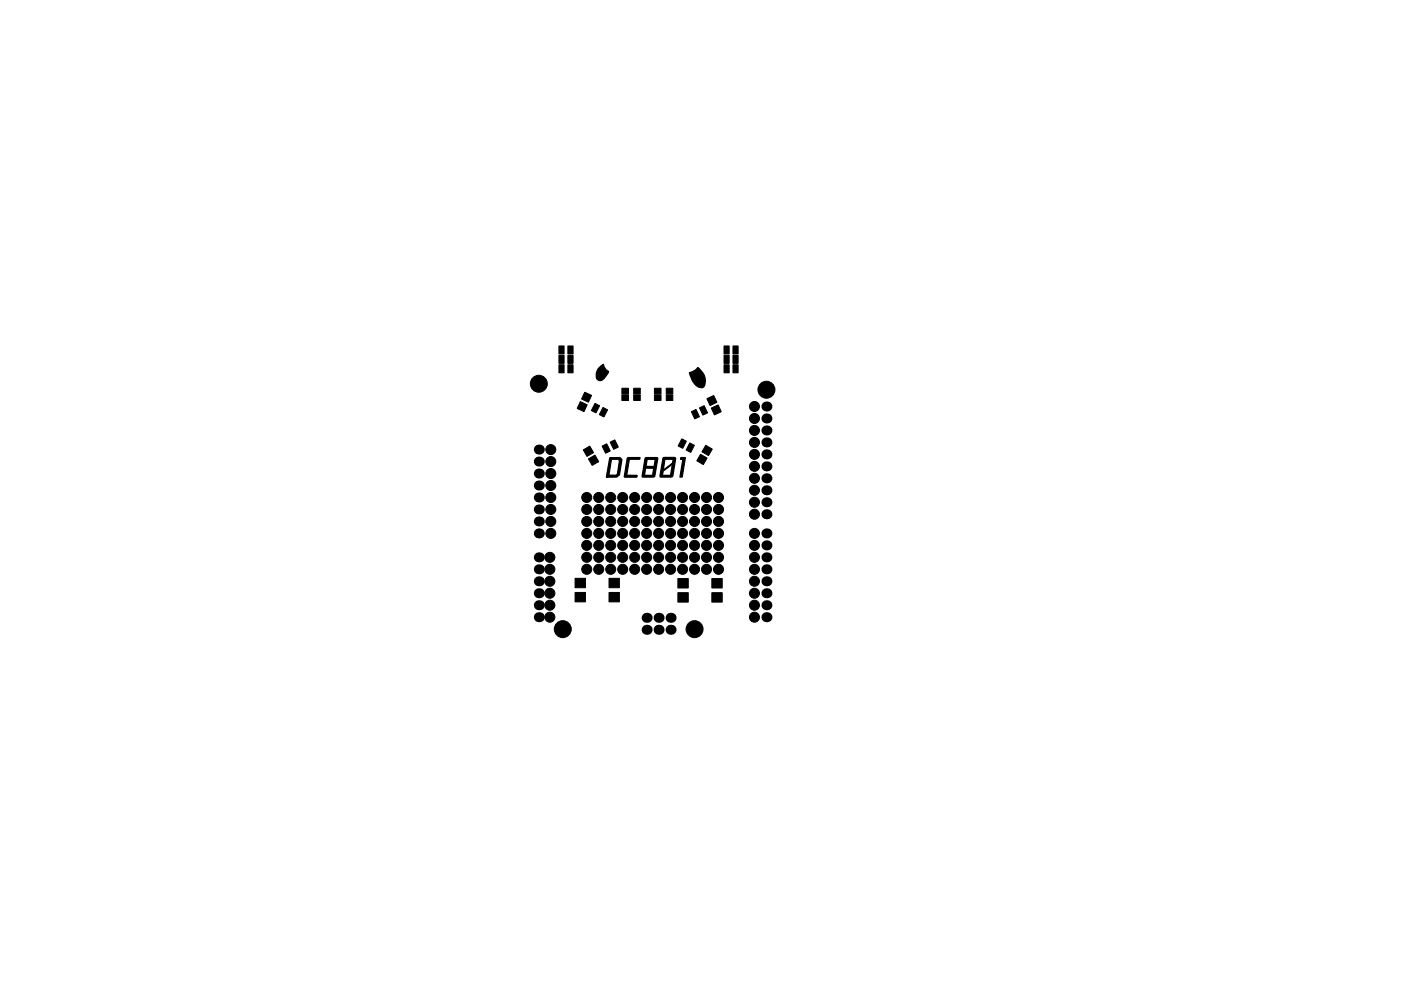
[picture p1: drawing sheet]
<svg xmlns="http://www.w3.org/2000/svg" width="297mm" height="210mm" viewBox="0 0 297 210" stroke-linecap="round" stroke-linejoin="round" font-family="sans-serif">
<g fill="#000" stroke="#000" stroke-width=".21">
<path d="M118.5 77.4h1.1v1.7h-1.1zM118.5 75.4h1.1v1.7h-1.1zM118.5 73.4h1.1v1.7h-1.1zM120.4 77.4h1.1v1.7h-1.1zM120.4 75.4h1.1v1.7h-1.1zM120.4 73.4h1.1v1.7h-1.1zM153.5 77.4h1.1v1.7h-1.1zM153.5 75.4h1.1v1.7h-1.1zM153.5 73.4h1.1v1.7h-1.1zM155.4 77.4h1.1v1.7h-1.1zM155.4 75.4h1.1v1.7h-1.1zM155.4 73.4h1.1v1.7h-1.1z"/>
<path d="M123 85.2l1.5 .7-.7 1.4-1.4-.6zM123.7 95.5l1.3-.8 .8 1.3-1.3 .8zM124 83.2l1.4 .7-.6 1.4-1.5-.6zM124.8 97.4l1.3-.8 .8 1.3-1.3 .8zM126.1 85.6l1 .5-.7 1.5-1-.5zM127.8 86.4l1 .5-.7 1.6-1-.5zM127.7 94.6l.9-.4 .8 1.5-1 .5zM129.4 93.8l1-.5 .7 1.6-1 .4zM131.8 83.8h1.4v1.2h-1.4zM131.8 82.4h1.4v1.2h-1.4zM134.3 83.8h1.5v1.2h-1.5zM134.3 82.4h1.5v1.2h-1.5z"/>
<path d="M138.8 82.4h1.4v1.2h-1.4zM138.8 83.8h1.4v1.2h-1.4zM141.2 82.4h1.4v1.2h-1.4zM141.2 83.8h1.4v1.2h-1.4zM144.5 93.1l1 .5-.7 1.5-1-.5zM146.2 94l1 .5-.7 1.5-1-.5zM146.6 87.3l1-.4 .7 1.5-1 .5zM148.5 96.4l1.4 .8-.8 1.4-1.4-.8zM148.3 86.5l1-.4 .7 1.5-1 .5zM149.6 94.5l1.4 .8-.8 1.4-1.4-.8zM149.9 84.6l1.4-.7 .7 1.5-1.5 .6zM150.8 86.6l1.5-.7 .6 1.5-1.4 .6z"/>
<path d="M121.9 122.7h2.2v2h-2.2zM121.9 125.7h2.2v2h-2.2zM129.1 122.7h2.2v2h-2.2zM129.1 125.7h2.2v2h-2.2zM143.7 125.7h2.2v2h-2.2zM143.7 122.7h2.2v2h-2.2zM150.9 125.7h2.2v2h-2.2zM150.9 122.7h2.2v2h-2.2z"/>
<circle cx="114.2" cy="81.4" r="1.8"/>
<circle cx="116.8" cy="95.4" r="1.06"/>
<circle cx="116.8" cy="97.9" r="1.06"/>
<circle cx="160" cy="98.9" r="1.06"/>
<circle cx="160" cy="93.9" r="1.06"/>
<circle cx="160" cy="91.3" r="1.06"/>
<circle cx="160" cy="86.2" r="1.06"/>
<circle cx="160" cy="88.8" r="1.06"/>
<circle cx="160" cy="96.4" r="1.06"/>
<circle cx="162.5" cy="82.7" r="1.8"/>
<circle cx="116.6" cy="118.2" r="1.06"/>
<circle cx="116.8" cy="110.6" r="1.06"/>
<circle cx="116.8" cy="100.5" r="1.06"/>
<circle cx="116.8" cy="113.2" r="1.06"/>
<circle cx="116.8" cy="108.1" r="1.06"/>
<circle cx="116.8" cy="105.5" r="1.06"/>
<circle cx="116.8" cy="103" r="1.06"/>
<circle cx="124.4" cy="113.2" r="1.06"/>
<circle cx="124.4" cy="108.1" r="1.06"/>
<circle cx="124.4" cy="118.2" r="1.06"/>
<circle cx="124.4" cy="105.5" r="1.06"/>
<circle cx="124.4" cy="115.7" r="1.06"/>
<circle cx="124.4" cy="110.6" r="1.06"/>
<circle cx="126.9" cy="113.2" r="1.06"/>
<circle cx="126.9" cy="108.1" r="1.06"/>
<circle cx="126.9" cy="105.5" r="1.06"/>
<circle cx="126.9" cy="118.2" r="1.06"/>
<circle cx="126.9" cy="115.7" r="1.06"/>
<circle cx="126.9" cy="110.6" r="1.06"/>
<circle cx="129.5" cy="113.2" r="1.06"/>
<circle cx="129.5" cy="105.5" r="1.06"/>
<circle cx="129.5" cy="108.1" r="1.06"/>
<circle cx="129.5" cy="118.2" r="1.06"/>
<circle cx="129.5" cy="110.6" r="1.06"/>
<circle cx="129.5" cy="115.7" r="1.06"/>
<circle cx="132" cy="113.2" r="1.06"/>
<circle cx="132" cy="105.5" r="1.06"/>
<circle cx="132" cy="115.7" r="1.06"/>
<circle cx="132" cy="108.1" r="1.06"/>
<circle cx="132" cy="118.2" r="1.06"/>
<circle cx="132" cy="110.6" r="1.06"/>
<circle cx="134.6" cy="115.7" r="1.06"/>
<circle cx="134.6" cy="105.5" r="1.06"/>
<circle cx="134.6" cy="113.2" r="1.06"/>
<circle cx="134.6" cy="108.1" r="1.06"/>
<circle cx="134.6" cy="118.2" r="1.06"/>
<circle cx="134.6" cy="110.6" r="1.06"/>
<circle cx="137.1" cy="105.5" r="1.06"/>
<circle cx="137.1" cy="115.7" r="1.06"/>
<circle cx="137.1" cy="118.2" r="1.06"/>
<circle cx="137.1" cy="113.2" r="1.06"/>
<circle cx="137.1" cy="110.6" r="1.06"/>
<circle cx="137.1" cy="108.1" r="1.06"/>
<circle cx="139.6" cy="108.1" r="1.06"/>
<circle cx="139.6" cy="113.2" r="1.06"/>
<circle cx="139.6" cy="105.5" r="1.06"/>
<circle cx="139.6" cy="115.7" r="1.06"/>
<circle cx="139.6" cy="118.2" r="1.06"/>
<circle cx="139.6" cy="110.6" r="1.06"/>
<circle cx="142.2" cy="108.1" r="1.06"/>
<circle cx="142.2" cy="110.6" r="1.06"/>
<circle cx="142.2" cy="115.7" r="1.06"/>
<circle cx="142.2" cy="113.2" r="1.06"/>
<circle cx="142.2" cy="105.5" r="1.06"/>
<circle cx="142.2" cy="118.2" r="1.06"/>
<circle cx="144.7" cy="118.2" r="1.06"/>
<circle cx="144.7" cy="115.7" r="1.06"/>
<circle cx="144.7" cy="105.5" r="1.06"/>
<circle cx="144.7" cy="108.1" r="1.06"/>
<circle cx="144.7" cy="110.6" r="1.06"/>
<circle cx="144.7" cy="113.2" r="1.06"/>
<circle cx="147.3" cy="105.5" r="1.06"/>
<circle cx="147.3" cy="115.7" r="1.06"/>
<circle cx="147.3" cy="118.2" r="1.06"/>
<circle cx="147.3" cy="110.6" r="1.06"/>
<circle cx="147.3" cy="108.1" r="1.06"/>
<circle cx="147.3" cy="113.2" r="1.06"/>
<circle cx="149.8" cy="115.7" r="1.06"/>
<circle cx="149.8" cy="105.5" r="1.06"/>
<circle cx="149.8" cy="110.6" r="1.06"/>
<circle cx="149.8" cy="108.1" r="1.06"/>
<circle cx="149.8" cy="118.2" r="1.06"/>
<circle cx="149.8" cy="113.2" r="1.06"/>
<circle cx="152.3" cy="118.2" r="1.06"/>
<circle cx="152.3" cy="115.7" r="1.06"/>
<circle cx="152.3" cy="110.6" r="1.06"/>
<circle cx="152.3" cy="108.1" r="1.06"/>
<circle cx="152.3" cy="105.5" r="1.06"/>
<circle cx="152.3" cy="113.2" r="1.06"/>
<circle cx="160" cy="113.2" r="1.06"/>
<circle cx="160" cy="115.7" r="1.06"/>
<circle cx="160" cy="101.5" r="1.06"/>
<circle cx="160" cy="106.6" r="1.06"/>
<circle cx="160" cy="109.1" r="1.06"/>
<circle cx="160" cy="104" r="1.06"/>
<circle cx="160" cy="118.2" r="1.06"/>
<circle cx="116.6" cy="125.9" r="1.06"/>
<circle cx="116.6" cy="120.8" r="1.06"/>
<circle cx="116.6" cy="123.3" r="1.06"/>
<circle cx="116.6" cy="130.9" r="1.06"/>
<circle cx="116.6" cy="128.4" r="1.06"/>
<circle cx="119.3" cy="133.5" r="1.8"/>
<circle cx="124.4" cy="120.8" r="1.06"/>
<circle cx="126.9" cy="120.8" r="1.06"/>
<circle cx="129.5" cy="120.8" r="1.06"/>
<circle cx="132" cy="120.8" r="1.06"/>
<circle cx="134.6" cy="120.8" r="1.06"/>
<circle cx="137.1" cy="120.8" r="1.06"/>
<circle cx="139.6" cy="120.8" r="1.06"/>
<circle cx="142.2" cy="120.8" r="1.06"/>
<circle cx="144.7" cy="120.8" r="1.06"/>
<circle cx="147.3" cy="120.8" r="1.06"/>
<circle cx="147.3" cy="133.5" r="1.8"/>
<circle cx="149.8" cy="120.8" r="1.06"/>
<circle cx="152.3" cy="120.8" r="1.06"/>
<circle cx="160" cy="125.9" r="1.06"/>
<circle cx="160" cy="123.3" r="1.06"/>
<circle cx="160" cy="120.8" r="1.06"/>
<circle cx="160" cy="128.4" r="1.06"/>
<circle cx="160" cy="130.9" r="1.06"/>
</g>
<g fill="#000">
<circle cx="114.2" cy="95.4" r="1.06"/>
<circle cx="114.2" cy="97.9" r="1.06"/>
<circle cx="162.5" cy="88.8" r="1.06"/>
<circle cx="162.5" cy="98.9" r="1.06"/>
<circle cx="162.5" cy="93.9" r="1.06"/>
<circle cx="162.5" cy="86.2" r="1.06"/>
<circle cx="162.5" cy="91.3" r="1.06"/>
<circle cx="162.5" cy="96.4" r="1.06"/>
<circle cx="114.2" cy="100.5" r="1.06"/>
<circle cx="114.2" cy="118.2" r="1.06"/>
<circle cx="114.2" cy="108.1" r="1.06"/>
<circle cx="114.2" cy="105.5" r="1.06"/>
<circle cx="114.2" cy="113.2" r="1.06"/>
<circle cx="114.2" cy="110.6" r="1.06"/>
<circle cx="114.2" cy="103" r="1.06"/>
<circle cx="162.5" cy="113.2" r="1.06"/>
<circle cx="162.5" cy="106.6" r="1.06"/>
<circle cx="162.5" cy="115.7" r="1.06"/>
<circle cx="162.5" cy="109.1" r="1.06"/>
<circle cx="162.5" cy="101.5" r="1.06"/>
<circle cx="162.5" cy="118.2" r="1.06"/>
<circle cx="162.5" cy="104" r="1.06"/>
<circle cx="114.2" cy="120.8" r="1.06"/>
<circle cx="114.2" cy="125.9" r="1.06"/>
<circle cx="114.2" cy="128.4" r="1.06"/>
<circle cx="114.2" cy="130.9" r="1.06"/>
<circle cx="114.2" cy="123.3" r="1.06"/>
<circle cx="137.1" cy="131.1" r="1.06"/>
<circle cx="137.1" cy="133.6" r="1.06"/>
<circle cx="139.6" cy="131.1" r="1.06"/>
<circle cx="139.6" cy="133.6" r="1.06"/>
<circle cx="142.2" cy="131.1" r="1.06"/>
<circle cx="142.2" cy="133.6" r="1.06"/>
<circle cx="162.5" cy="120.8" r="1.06"/>
<circle cx="162.5" cy="128.4" r="1.06"/>
<circle cx="162.5" cy="123.3" r="1.06"/>
<circle cx="162.5" cy="130.9" r="1.06"/>
<circle cx="162.5" cy="125.9" r="1.06"/>
</g>
<path d="M127.4 77.7l.5-.4 .6 1.1 .5 .4a2.55 2.55 0 0 1-1.9 1.9l-.5-.2a2.29 2.29 0 0 1 .8-2.8zM146.2 79.1a3 3 0 0 0 1.7-1.1 3.1 3.1 0 0 1 1.3 4.1 1.41 1.41 0 0 1-1.9-.6l-.5-.7zM129.3 97.1h2.1l.5 .4-.6 3.3-.5 .4h-2.2l.7-.4h1.2l.4-.2 .4-2.9-.3-.3h-1.2l-.7 3.2-.5 .4zM133 97.2l.2-.1h2.5l-.1 .3-2.2 .2-.5 3.1 2.2 .2-.1 .3h-2.6zM136.7 97.5h.5l-.2 1.4 1.5 .1v.3h-2.1zM136.8 97.2l.2-.1 2.4 .1-.6 3.8-.2 .2-2.5-.1 .3-1.8h.5l-.2 1.5 1.7-.1 .5-3.1-2.2-.2zM140.5 97.5h.5l-.3 2.1 1.8-1.3v.2l-1.9 1.4-.1 .3h-.5zM140.6 97.1l2.6 .1-.5 3.8-.3 .2-2.5-.1 .2-.9h.5l-.1 .6h1.6l.6-3.2-.1-.2h-2.1zM144.4 97.1h.9l-.7 4.1h-.5l.7-3.6-.5-.2zM128.6 101h.3l-.1 .2h-.2z" fill="#000" stroke="#000" stroke-width=".25"/>
</svg>
